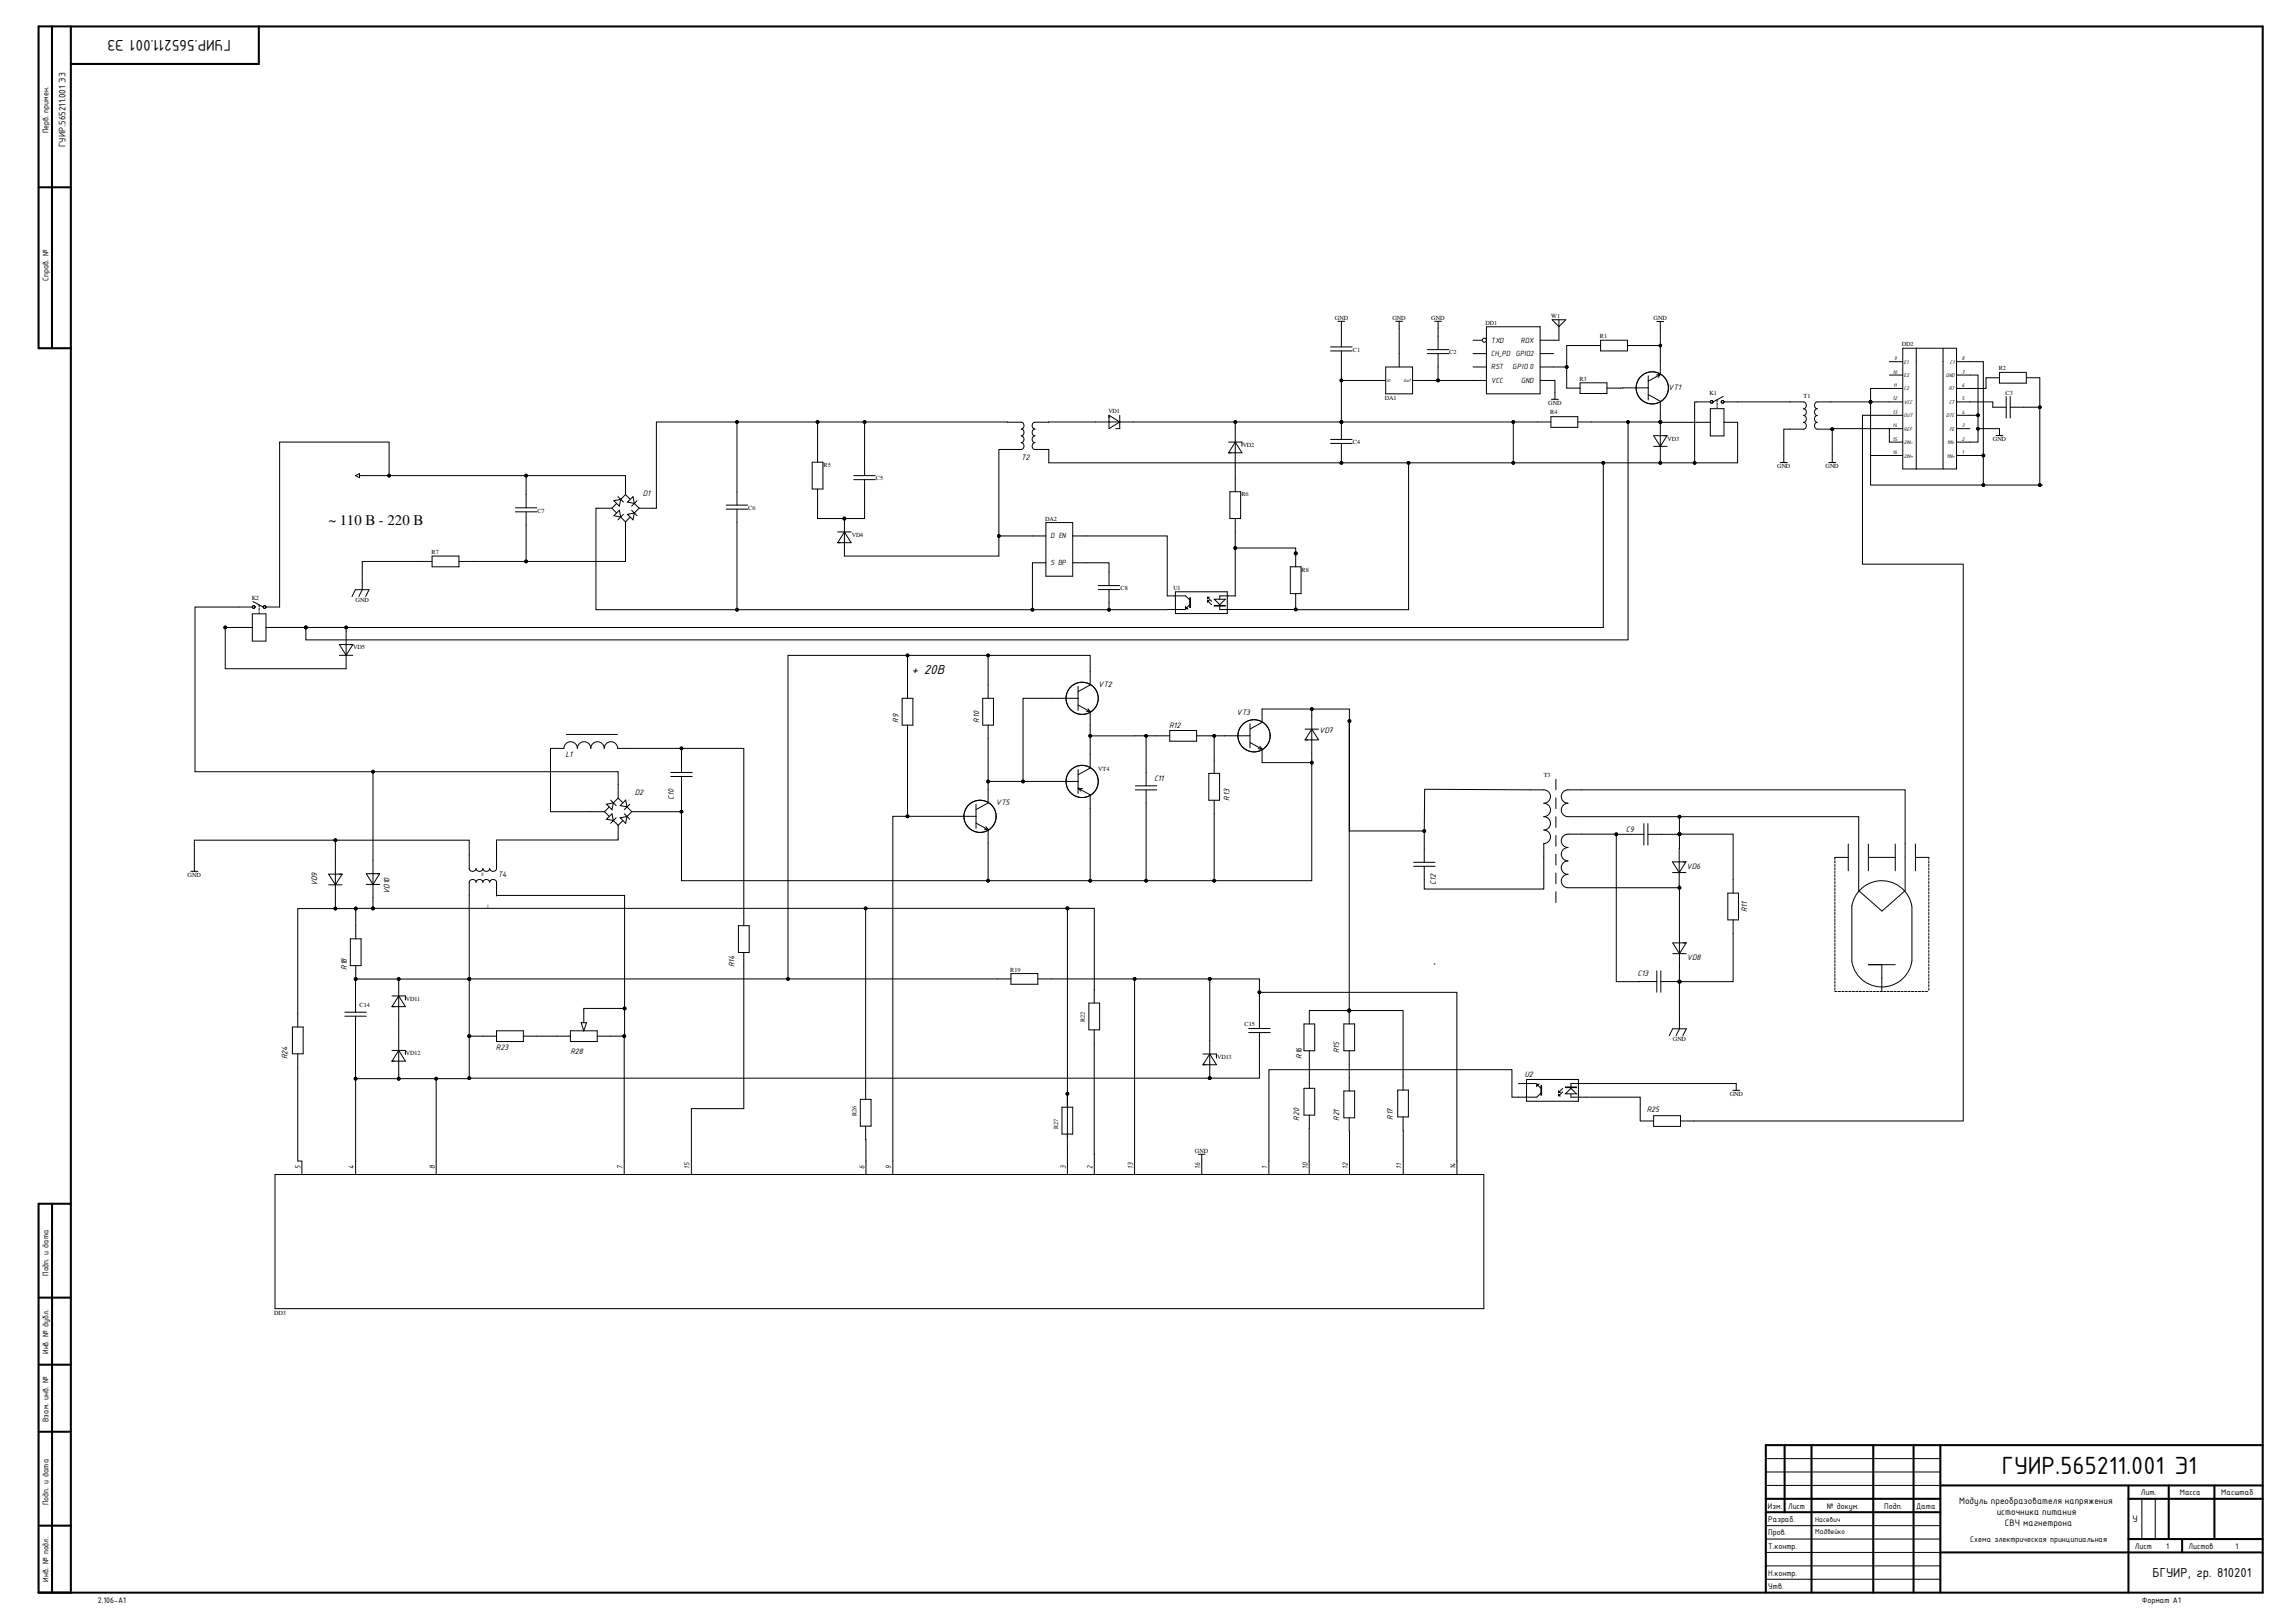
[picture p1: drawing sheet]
<svg xmlns="http://www.w3.org/2000/svg" width="297mm" height="210mm" viewBox="0 0 297 210" stroke-linecap="round" stroke-linejoin="round" font-family="sans-serif">
<defs><g id="words">
<text font-size="3.5" x="259" y="190.8">ГУИР.565211.001 Э1</text>
<text font-size="2.2" x="29.9" y="5.2" transform="rotate(-180 29.9 5.2)">ГУИР.565211.001 ЭЗ</text>
<text font-size="1.9" x="42.5" y="67.9">~ 110 В - 220 В</text>
<g font-size="1.8">
<text x="117.9" y="87.2">+ 20B</text>
<text x="278.5" y="204.1">БГУИР, гр. 810201</text>
</g>
<g font-size="1.3">
<text x="8.5" y="19" transform="rotate(-90 8.5 19)">ГУИР.565211.001 ЭЗ</text>
<text x="253.5" y="194.6">Модуль преобразователя напряжения</text>
<text x="258.3" y="196">источника питания</text>
<text x="259.4" y="197.4">СВЧ магнетрона</text>
<text x="275.9" y="196.9">У</text>
</g>
<g font-size="1.1">
<text x="6.3" y="17.3" transform="rotate(-90 6.3 17.3)">Перв. примен.</text>
<text x="6.3" y="36.4" transform="rotate(-90 6.3 36.4)">Справ. №</text>
<text x="215.8" y="50.5">VT1</text>
<text x="132.1" y="59.5">T2</text>
<text x="83.2" y="64.2">D1</text>
<text x="142.1" y="88.9">VT2</text>
<text x="116.2" y="93.5" transform="rotate(-90 116.2 93.5)">R9</text>
<text x="126.7" y="93.5" transform="rotate(-90 126.7 93.5)">R10</text>
<text x="151.3" y="94.2">R12</text>
<text x="160" y="92.5">VT3</text>
<text x="170.7" y="94.9">VD7</text>
<text x="73.2" y="97.9">L1</text>
<text x="149.3" y="101.1">C11</text>
<text x="82.1" y="102.9">D2</text>
<text x="87.2" y="103.5" transform="rotate(-90 87.2 103.5)">C10</text>
<text x="128.8" y="104.1">VT5</text>
<text x="159.1" y="103.6" transform="rotate(-90 159.1 103.6)">R13</text>
<text x="210.3" y="107.6">C9</text>
<text x="64.4" y="113.4">T4</text>
<text x="218.2" y="112.5">VD6</text>
<text x="41" y="114.7" transform="rotate(-90 41 114.7)">VD9</text>
<text x="50.4" y="115.7" transform="rotate(-90 50.4 115.7)">VD10</text>
<text x="185.8" y="114.5" transform="rotate(-90 185.8 114.5)">C12</text>
<text x="226" y="118" transform="rotate(-90 226 118)">R11</text>
<text x="44.9" y="125.5" transform="rotate(-90 44.9 125.5)">R18</text>
<text x="95" y="125.2" transform="rotate(-90 95 125.2)">R14</text>
<text x="218.2" y="124.3">VD8</text>
<text x="211.9" y="126.4">C13</text>
<text x="37.2" y="137.1" transform="rotate(-90 37.2 137.1)">R24</text>
<text x="64.1" y="135.9">R23</text>
<text x="73.8" y="136.5">R28</text>
<text x="168.4" y="137" transform="rotate(-90 168.4 137)">R16</text>
<text x="173.2" y="136.3" transform="rotate(-90 173.2 136.3)">R15</text>
<text x="197.2" y="139.3">U2</text>
<text x="213" y="143.9">R25</text>
<text x="168.1" y="145" transform="rotate(-90 168.1 145)">R20</text>
<text x="173.2" y="145" transform="rotate(-90 173.2 145)">R21</text>
<text x="180.2" y="144.9" transform="rotate(-90 180.2 144.9)">R17</text>
<text x="6.3" y="165.1" transform="rotate(-90 6.3 165.1)">Подп. и дата</text>
<text x="6.3" y="175.2" transform="rotate(-90 6.3 175.2)">Инв. № дубл.</text>
<text x="6.3" y="184" transform="rotate(-90 6.3 184)">Взам. инв. №</text>
<text x="6.3" y="194.8" transform="rotate(-90 6.3 194.8)">Подп. и дата</text>
<text x="228.7" y="195.2">Изм.</text>
<text x="228.8" y="197">Разраб.</text>
<text x="231.3" y="195.2">Лист</text>
<text x="236.3" y="195.2">№ докум.</text>
<text x="243.8" y="195.2">Подп.</text>
<text x="247.9" y="195.2">Дата</text>
<text x="277" y="193.5">Лит.</text>
<text x="282" y="193.5">Масса</text>
<text x="287.4" y="193.5">Масштаб</text>
<text x="228.8" y="198.7">Пров.</text>
<text x="228.8" y="203.9">Н.контр.</text>
<text x="228.8" y="200.4">Т.контр.</text>
<text x="254.9" y="199.6">Схема электрическая принципиальная</text>
<text x="276.2" y="200.4">Лист</text>
<text x="280.2" y="200.4">1</text>
<text x="283.1" y="200.4">Листов</text>
<text x="289.2" y="200.4">1</text>
<text x="6.3" y="204.7" transform="rotate(-90 6.3 204.7)">Инв. № подл.</text>
<text x="12.6" y="207.4">2.106-A1</text>
<text x="228.8" y="205.6">Утв.</text>
<text x="277.1" y="207.4">Формат А1</text>
</g>
<g font-size="1">
<text x="192.9" y="44.3">TXD</text>
<text x="192.9" y="47.8">RST</text>
<text x="192.9" y="46.1">CH_PD</text>
<text x="195.7" y="47.8">GPIO 0</text>
<text x="196.1" y="46.1">GPIO2</text>
<text x="196.8" y="44.3">RDX</text>
<text x="192.9" y="49.6">VCC</text>
<text x="196.8" y="49.6">GND</text>
<text x="135.9" y="69.7">D EN</text>
<text x="135.9" y="73.1">S BP</text>
<text x="38.9" y="151.3" transform="rotate(-90 38.9 151.3)">5</text>
<text x="45.8" y="151.3" transform="rotate(-90 45.8 151.3)">4</text>
<text x="56.2" y="151.3" transform="rotate(-90 56.2 151.3)">8</text>
<text x="80.6" y="151.3" transform="rotate(-90 80.6 151.3)">7</text>
<text x="89.2" y="151.3" transform="rotate(-90 89.2 151.3)">15</text>
<text x="111.8" y="151.3" transform="rotate(-90 111.8 151.3)">6</text>
<text x="115.3" y="151.3" transform="rotate(-90 115.3 151.3)">9</text>
<text x="137.9" y="151.3" transform="rotate(-90 137.9 151.3)">3</text>
<text x="141.4" y="151.3" transform="rotate(-90 141.4 151.3)">2</text>
<text x="146.6" y="151.3" transform="rotate(-90 146.6 151.3)">13</text>
<text x="155.3" y="151.3" transform="rotate(-90 155.3 151.3)">16</text>
<text x="163.9" y="151.3" transform="rotate(-90 163.9 151.3)">1</text>
<text x="169.2" y="151.3" transform="rotate(-90 169.2 151.3)">10</text>
<text x="174.4" y="151.3" transform="rotate(-90 174.4 151.3)">12</text>
<text x="181.3" y="151.3" transform="rotate(-90 181.3 151.3)">11</text>
<text x="188.3" y="151.3" transform="rotate(-90 188.3 151.3)">14</text>
<text x="234.9" y="197">Насевич</text>
<text x="234.9" y="198.6">Мадвейко</text>
</g>
<g font-size=".8">
<text x="172.7" y="41.4">GND</text>
<text x="180.1" y="41.4">GND</text>
<text x="185.2" y="41.4">GND</text>
<text x="200.7" y="41.1">W1</text>
<text x="213.9" y="41.4">GND</text>
<text x="175" y="45.5">C1</text>
<text x="187.5" y="45.9">C2</text>
<text x="192.2" y="42">DD1</text>
<text x="207" y="43.8">R1</text>
<text x="246.1" y="44.8">DD2</text>
<text x="258.6" y="47.9">R2</text>
<text x="143.4" y="53.5">VD1</text>
<text x="179.2" y="51.8">DA1</text>
<text x="200.3" y="52.4">GND</text>
<text x="200.6" y="53.6">R4</text>
<text x="204.3" y="49.3">R3</text>
<text x="221.2" y="51.1">K1</text>
<text x="233.3" y="51.6">T1</text>
<text x="259.5" y="51.1">C3</text>
<text x="160.8" y="57.8">VD2</text>
<text x="175" y="57.5">C4</text>
<text x="215.7" y="57">VD3</text>
<text x="257.8" y="57.1">GND</text>
<text x="106.6" y="60.4">R5</text>
<text x="113.3" y="62.2">C5</text>
<text x="160.6" y="64.2">R6</text>
<text x="229.9" y="60.6">GND</text>
<text x="236.2" y="60.6">GND</text>
<text x="55.8" y="71.7">R7</text>
<text x="69.5" y="66.3">C7</text>
<text x="96.8" y="66">C6</text>
<text x="110.2" y="69.5">VD4</text>
<text x="135.2" y="67.4">DA2</text>
<text x="32.6" y="77.6">K2</text>
<text x="46" y="77.9">GND</text>
<text x="145" y="76.4">C8</text>
<text x="151.8" y="76.3">U1</text>
<text x="168.4" y="74">R8</text>
<text x="45.7" y="84">VD5</text>
<text x="142.1" y="99.8">VT4</text>
<text x="199.7" y="100.6">T3</text>
<text x="24.3" y="113.5">GND</text>
<text x="130.7" y="125.7">R19</text>
<text x="46.5" y="130.3">C14</text>
<text x="52.5" y="129.5">VD11</text>
<text x="52.5" y="136.6">VD12</text>
<text x="140.3" y="132.2" transform="rotate(-90 140.3 132.2)">R22</text>
<text x="157.5" y="137">VD13</text>
<text x="161" y="132.8">C15</text>
<text x="216.4" y="134.7">GND</text>
<text x="223.8" y="141.8">GND</text>
<text x="110.8" y="144.4" transform="rotate(-90 110.8 144.4)">R26</text>
<text x="136.9" y="146" transform="rotate(-90 136.9 146)">R27</text>
<text x="154.6" y="149.2">GND</text>
<text x="35.5" y="170.2">DD3</text>
</g>
<g font-size=".7">
<text x="245" y="46.6">9</text>
<text x="246.3" y="47">E1</text>
<text x="252.3" y="47">C1</text>
<text x="253.8" y="46.6">8</text>
<text x="179.4" y="49.5">in</text>
<text x="181.6" y="49.5">out</text>
<text x="244.8" y="53.6">13</text>
<text x="244.8" y="51.8">12</text>
<text x="244.8" y="48.4">10</text>
<text x="244.9" y="50.1">11</text>
<text x="246.3" y="52.2">VCC</text>
<text x="246.3" y="50.5">C2</text>
<text x="246.3" y="48.8">E2</text>
<text x="251.7" y="48.8">GND</text>
<text x="252.1" y="50.5">RT</text>
<text x="252.1" y="52.2">CT</text>
<text x="253.8" y="50.1">6</text>
<text x="253.8" y="51.8">5</text>
<text x="253.8" y="53.6">4</text>
<text x="253.8" y="48.4">7</text>
<text x="244.8" y="58.7">16</text>
<text x="244.8" y="57">15</text>
<text x="244.8" y="55.3">14</text>
<text x="246.3" y="59.2">2IN+</text>
<text x="246.3" y="57.5">2IN-</text>
<text x="246.3" y="55.7">REF</text>
<text x="246.3" y="54">OUT</text>
<text x="251.8" y="54">DTC</text>
<text x="251.8" y="59.2">1IN+</text>
<text x="251.9" y="57.5">1IN-</text>
<text x="252.2" y="55.7">FE</text>
<text x="253.8" y="58.7">1</text>
<text x="253.8" y="57">2</text>
<text x="253.8" y="55.3">3</text>
<text x="62.3" y="113.4">II</text>
<text x="63.1" y="117.5">I</text>
</g>
</g></defs>
<g fill="none" stroke="#000" stroke-width=".26">
<path d="M6.7 3.4v41.7M9.2 3.4v202.7M33.5 3.4v4.9h-24.3M5 24.2h4.2M9.2 45.1h-4.2v-41.7h287.7v202.7h-287.7v-50.3M5 155.8h4.2M6.7 155.8v50.3M5 176.6h4.2M5 167.9h4.2M5 185.3h4.2M5 197.4h4.2M228.4 194h22.6"/>
<path d="M228.4 195.7h22.6M230.9 187v8.7M234.4 187v19.1M242.3 187v19.1M247.6 187v19.1M251 192.2h41.7M251 187v19.1M275.4 194h17.3M275.4 192.2v13.9M275.4 199.2h17.3M280.6 192.2v7M282.3 199.2v1.7"/>
<path d="M286.5 192.2v7M292.7 187h-64.3v19.1M251 200.9h41.7"/>
</g>
<g fill="none" stroke="#000" stroke-width=".13">
<path d="M42.5 113.1h1.8l-.9 1.4zM42.5 114.5h1.8M43.4 111.4v4.8M46 119.8v1.7M47.4 113.1h1.7l-.8 1.4zM47.4 114.5h1.7M48.3 111.3v4.9M60.7 115.9v-1.7a.45 .45 0 0 1 .4-.4 .45 .45 0 0 1 .5 .4 .45 .45 0 0 1 .4-.4 .45 .45 0 0 1 .5 .4 .45 .45 0 0 1 .4-.4 .45 .45 0 0 1 .5 .4 .45 .45 0 0 1 .4-.4 .45 .45 0 0 1 .4 .4v1.7M60.7 110.6v1.8a.45 .45 0 0 0 .4 .4 .45 .45 0 0 0 .5-.4 .45 .45 0 0 0 .4 .4 .45 .45 0 0 0 .5-.4 .45 .45 0 0 0 .4 .4 .45 .45 0 0 0 .5-.4 .45 .45 0 0 0 .4 .4 .45 .45 0 0 0 .4-.4v-1.8M37.8 132.9h1.4v3.5h-1.4zM38.5 131.2v1.7M38.5 136.4v1.7"/>
<path d="M45.3 121.5h1.4v3.5h-1.4zM46 125v1.7M62.5 134.1h1.7M64.2 133.4h3.5v1.4h-3.5zM67.7 134.1h1.7M72.1 134.1h1.7M73.8 133.4h3.5v1.4h-3.5zM75.5 130.6v1.8M77.3 134.1h1.7M228.4 199.2h22.6M228.4 197.4h22.6M228.4 192.2h22.6"/>
<path d="M228.4 190.5h22.6M228.4 188.8h22.6M277.1 194v5.2M278.8 194v5.2M228.4 204.4h22.6M228.4 202.6h22.6M228.4 200.9h22.6"/>
<circle cx="46" cy="126.7" r=".18"/>
</g>
<circle cx="46" cy="126.7" r=".18" fill="#000"/>
<path d="M75.2 132.4h.7l-.4 1z" fill="#fff"/>
<path d="M76.4 105h1.8M78.2 105l1.8 1.8M79 103.5l.7 .8M80 101.5v1.8M80 106.8v1.8M80 103.3l-1.8 1.7M80 103.3l1.7 1.7M81.7 105h1.8M81.7 105l-1.7 1.8M75.2 132.4h.7l-.4 1z" fill="none" stroke="#000" stroke-width=".13"/>
<path d="M78.5 104.1l.9-.2-.2 .9z" fill="#fff"/>
<path d="M78.5 104.1l.9-.2-.2 .9zM81.5 104.1l-.7 .7" fill="none" stroke="#000" stroke-width=".13"/>
<path d="M80.9 103.5l.2 .9-.9-.1z" fill="#fff"/>
<path d="M79.7 105.8l-.7 .7M80.9 103.5l.2 .9-.9-.1z" fill="none" stroke="#000" stroke-width=".13"/>
<path d="M79.2 105.3l.2 .9-.9-.2z" fill="#fff"/>
<path d="M79.2 105.3l.2 .9-.9-.2zM80.8 105.3l.7 .7" fill="none" stroke="#000" stroke-width=".13"/>
<path d="M80.2 105.8l.9-.1-.2 .8z" fill="#fff"/>
<g fill="none" stroke="#000" stroke-width=".13">
<path d="M71.2 96.9h1.8a.87 .87 0 0 1 .8-.9 .87 .87 0 0 1 .9 .9 .87 .87 0 0 1 .9-.9 .87 .87 0 0 1 .8 .9 .87 .87 0 0 1 .9-.9 .87 .87 0 0 1 .9 .9 .87 .87 0 0 1 .8-.9 .87 .87 0 0 1 .9 .9h1.7M86.8 100h2.8M88.2 98.2v1.8M116.7 90.4h1.4v3.4h-1.4zM117.4 88.6v1.8M117.4 93.8v1.8M127.1 90.4h1.4v3.4h-1.4zM127.8 88.6v1.8M127.8 93.8v1.8M136.2 90.4h3.3M139.5 91.2l1.5 .9v1.7M139.5 88.8v3.1"/>
<path d="M139.5 99.6v3.1M140.8 91.7l.3 .4-.5-.1M141 86.9v1.7l-1.5 .9M141 97.7v1.7l-1.5 .9M148.3 100v1.7M149.6 95.2h1.7M151.3 94.5h3.5v1.4h-3.5zM154.8 95.2h1.7M157.1 98.4v1.7M158.4 95.2h3.3M161.7 96.1l1.6 .9v1.7M161.7 93.7v3.1"/>
<path d="M163 96.6l.3 .4-.5-.1M163.3 91.8v1.7l-1.6 .9M168.8 94.4h1.8M169.7 92.6v4.9M169.7 94.4l.9 1.3h-1.8zM80.2 105.8l.9-.1-.2 .8zM86.8 100.5h2.8M88.2 100.5v1.7M95.5 119.8h1.4v3.5h-1.4zM96.2 118.1v1.7M123 105.6h3.3M126.3 106.5l1.5 .9v1.7"/>
<path d="M126.3 104.1v3.1M127.6 107l.3 .4-.6-.1M127.8 102.2v1.7l-1.5 .9M136.2 101.1h3.3M139.5 102l1.5 .9v1.7M139.5 102l.3 .4M139.5 102l.5 .1M146.9 102.2h2.8M146.9 101.7h2.8M148.3 102.2v1.8M156.4 100.1h1.4v3.5h-1.4zM157.1 103.6v1.7"/>
<path d="M182.9 112.1h2.8M182.9 111.6h2.8M184.3 109.8v1.8M184.3 112.1v1.7M198 102.2h1.7a.87 .87 0 0 1 .9 .9 .87 .87 0 0 1-.9 .8 .87 .87 0 0 1 .9 .9 .87 .87 0 0 1-.9 .9 .87 .87 0 0 1 .9 .9 .87 .87 0 0 1-.9 .8 .87 .87 0 0 1 .9 .9 .87 .87 0 0 1-.9 .9v1.7M201.3 100.8v1.4M201.3 103.3v1.3M201.3 105.7v1.4M201.3 108.1v1.4M201.3 110.5v1.4M201.3 113v1.4M201.3 115.4v1.4"/>
<path d="M204.6 102.2h-1.7a.87 .87 0 0 0-.9 .9 .87 .87 0 0 0 .9 .8 .87 .87 0 0 0-.9 .9 .87 .87 0 0 0 .9 .9h1.7M204.6 107.9h-1.7a.87 .87 0 0 0-.9 .9 .87 .87 0 0 0 .9 .9 .87 .87 0 0 0-.9 .8 .87 .87 0 0 0 .9 .9 .87 .87 0 0 0-.9 .9 .87 .87 0 0 0 .9 .9 .87 .87 0 0 0-.9 .8 .87 .87 0 0 0 .9 .9h1.7M210.9 108h1.8M212.7 106.6v2.8M213.2 108h1.7M213.2 106.6v2.8M216.4 111.5h1.7l-.9 1.4zM216.4 112.9h1.7M217.2 109.8v4.9M223.5 115.6h1.4v3.4h-1.4zM224.2 113.8v1.8M224.2 119v1.8"/>
<path d="M237.4 111.4v.3M237.4 111.8v.3M237.4 112.3v.3M237.4 112.7v.3M237.4 113.2v.3M237.4 113.6v.3M237.4 114.1v.2M237.4 114.5v.3M237.4 115v.2M237.4 115.4v.3M237.4 115.9v.2M237.4 116.3v.3"/>
<path d="M237.4 116.7v.3M237.4 117.2v.3M237.4 117.6v.3M237.4 118.1v.3M237.4 118.5v.3M237.4 119v.2M237.4 119.4v.3M237.4 119.9v.2M239.1 109.2v3.5M239.1 111h-1.7v.2M240.5 109.2v6.1l3 2.6 3-2.6v-6.1M241.7 109.2v3.5"/>
<path d="M241.7 111h3.5M245.2 109.2v3.5M247.3 117.4a3.9 3.9 0 0 0-3.8-3.4 3.9 3.9 0 0 0-3.9 3.2v7.2a3.9 3.9 0 0 0 3.9 3.3 3.9 3.9 0 0 0 3.8-3.3v-7M247.8 109.2v3.5M247.8 111h1.7v.2M249.5 111.4v.3M249.5 111.8v.3M249.5 112.3v.3M249.5 112.7v.3M249.5 113.2v.3M249.5 113.6v.3M249.5 114.1v.2"/>
<path d="M249.5 114.5v.3M249.5 115v.2M249.5 115.4v.3M249.5 115.9v.2M249.5 116.3v.3M249.5 116.7v.3M249.5 117.2v.3M249.5 117.6v.3M249.5 118.1v.3M249.5 118.5v.3M249.5 119v.2M249.5 119.4v.3"/>
<path d="M249.5 119.9v.2M96.2 123.3v1.7M197.5 139.7h6.7v2.8h-6.7zM212.6 127h1.7M214.3 125.6v2.8M214.9 127h1.7M214.9 125.6v2.8M216 134l.4-.9h1.8l-.5 .9M216.4 122h1.7l-.8 1.4zM216.4 123.4h1.7M217.3 132.3v.8l-.5 .9M217.3 120.3v4.8"/>
<path d="M237.4 120.3v.3M237.4 120.7v.3M237.4 121.2v.3M237.4 121.6v.3M237.4 122.1v.3M237.4 122.5v.3M237.4 123v.2M237.4 123.4v.3M237.4 123.9v.2M237.4 124.3v.3M237.4 124.8v.2M237.4 125.2v.3"/>
<path d="M237.4 125.6v.3M237.4 126.1v.3M237.4 126.5v.3M237.4 127v.3M237.4 127.4v.3M237.4 127.9v.2M237.4 128.3h.3M237.8 128.3h.3M238.3 128.3h.3M238.7 128.3h.3M239.2 128.3h.3M239.6 128.3h.3"/>
<path d="M240.1 128.3h.3M240.5 128.3h.3M241 128.3h.3M241.4 128.3h.3M241.7 124.8h3.5M241.9 128.3h.3M242.3 128.3h.3M242.8 128.3h.3M243.2 128.3h.3M243.5 124.8v3.5M243.7 128.3h.3M244.1 128.3h.3"/>
<path d="M244.6 128.3h.3M245 128.3h.3M245.5 128.3h.3M245.9 128.3h.3M246.4 128.3h.3M246.8 128.3h.3M247.3 128.3h.3M247.7 128.3h.3M248.2 128.3h.3M248.6 128.3h.3M249.1 128.3h.3M249.5 120.3v.3"/>
<path d="M249.5 120.7v.3M249.5 121.2v.3M249.5 121.6v.3M249.5 122.1v.3M249.5 122.5v.3M249.5 123v.2M249.5 123.4v.3M249.5 123.9v.2M249.5 124.3v.3M249.5 124.8v.2M249.5 125.2v.3M249.5 125.6v.3"/>
<path d="M249.5 126.1v.3M249.5 126.5v.3M249.5 127v.3M249.5 127.4v.3M249.5 127.9v.2M196.4 140.2h2.3l.7 .6M199.4 141.5l-.6 .5h-2.4M202.2 140.8l-.6 .6M202.2 141.3l-.6 .5M205.3 140.2h-2.1v1.8h2.1"/>
<circle cx="140" cy="90.4" r="2.08"/>
<circle cx="162.2" cy="95.2" r="2.08"/>
<circle cx="126.8" cy="105.6" r="2.08"/>
<circle cx="140" cy="101.1" r="2.08"/>
</g>
<path d="M202.5 141.6l.7-.8 .7 .8z" fill="#fff"/>
<path d="M202.5 141.6l.7-.8 .7 .8z" fill="none" stroke="#000" stroke-width=".13"/>
<path d="M202.5 140.7h1.4v.1h-1.4z" fill-rule="evenodd" fill="#fff"/>
<path d="M202.5 140.7h1.4v.1h-1.4z" fill="none" stroke="#000" stroke-width=".13"/>
<path d="M201.6 141.6l.2 .2h-.2z" fill="#fff"/>
<path d="M201.6 141.6l.2 .2h-.2z" fill="none" stroke="#000" stroke-width=".13"/>
<path d="M201.6 141.2l.2 .2h-.2z" fill="#fff"/>
<path d="M201.6 141.2l.2 .2h-.2z" fill="none" stroke="#000" stroke-width=".13"/>
<path d="M199.4 140.5v1.2z" fill-rule="evenodd" fill="#fff"/>
<path d="M199.4 140.5v1.2z" fill="none" stroke="#000" stroke-width=".13"/>
<path d="M198.8 140.3h.3l-.3 .3z" fill="#fff"/>
<g fill="none" stroke="#000" stroke-width=".13">
<path d="M77.4 65.8h1.8M79.2 65.8l1.7 1.7M79.9 64.3l.8 .7M80.9 62.2v1.8M80.9 67.5v1.8M80.9 64l-1.7 1.8M80.9 64l1.8 1.8M82.7 65.8h1.8M82.7 65.8l-1.8 1.7M44.6 131.5h2.8M44.6 131h2.8M46 129.3v1.7"/>
<path d="M46 131.5v1.7M50.7 128.9h1.7v.5M50.7 135.9h1.7v.6M51.6 127.2v4.8M51.6 134.2v4.9M51.6 128.9l.8 1.4h-1.7zM51.6 135.9l.8 1.4h-1.7zM129.1 126.7h1.7M130.8 126h3.5v1.4h-3.5zM134.3 126.7h1.7M140.9 129.8h1.4v3.5h-1.4zM141.6 128.1v1.7"/>
<path d="M141.6 133.3v1.7M155.6 136.4h1.8v.5M156.5 134.7v4.8M156.5 136.4l.9 1.4h-1.8zM161.5 133.6h2.8M161.5 133.1h2.8M162.9 131.4v1.7M162.9 133.6v1.8M173.9 132.5h1.4v3.5h-1.4zM174.6 130.8v1.7M174.6 136v1.7M174.6 139.5v1.7"/>
<path d="M181.5 139.3v1.8M35.6 152h156.4v17.4h-156.4zM39.1 150.3v1.7M46 150.3v1.7M56.4 150.3v1.7M80.8 150.3v1.7M89.4 150.3v1.7M111.3 142.3h1.4v3.4h-1.4zM112 140.5v1.8M112 145.7v1.8M112 150.3v1.7M115.5 150.3v1.7"/>
<path d="M137.4 143.3h1.4v3.5h-1.4zM138.1 141.6v1.7M138.1 146.8v1.7M138.1 150.3v1.7M141.6 150.3v1.7M146.8 150.3v1.7M155.5 150.3v1.7M164.2 150.3v1.7M169.4 150.3v1.7M173.9 141.2h1.4v3.5h-1.4zM174.6 144.7v1.7M174.6 150.3v1.7"/>
<path d="M180.8 141.1h1.4v3.4h-1.4zM181.5 144.5v1.8M181.5 150.3v1.7M188.5 150.3v1.7M198.8 140.3h.3l-.3 .3zM212.2 145.1h1.7M213.9 144.4h3.5v1.4h-3.5zM217.4 145.1h1.7"/>
<circle cx="156.5" cy="139.5" r=".18"/>
<circle cx="174.6" cy="130.8" r=".18"/>
<circle cx="138.1" cy="141.5" r=".18"/>
</g>
<g fill="#000">
<circle cx="156.5" cy="139.5" r=".18"/>
<circle cx="174.6" cy="130.8" r=".18"/>
<circle cx="138.1" cy="141.5" r=".18"/>
</g>
<path d="M79.4 64.8l.9-.2-.2 .9z" fill="#fff"/>
<path d="M79.4 64.8l.9-.2-.2 .9zM82.4 64.8l-.7 .7" fill="none" stroke="#000" stroke-width=".13"/>
<path d="M81.2 65l.7-.7 .2 .9z" fill="#fff"/>
<path d="M80.7 66.6l-.8 .7M81.2 65l.7-.7 .2 .9z" fill="none" stroke="#000" stroke-width=".13"/>
<path d="M79.4 66.7l.7-.7 .2 .9z" fill="#fff"/>
<path d="M79.4 66.7l.7-.7 .2 .9zM81.7 66l.7 .7" fill="none" stroke="#000" stroke-width=".13"/>
<path d="M81.2 66.6l.9-.2-.2 .9z" fill="#fff"/>
<g fill="none" stroke="#000" stroke-width=".13">
<path d="M105.1 59.8h1.4v3.5h-1.4zM105.8 58.1v1.7M111.9 59.8v1.7M141.7 54.6h4.9M143.5 53.7l1.4 .9-1.4 .9zM144.9 53.7v1.8h-.6M172.1 57.4h2.8M172.1 56.9h2.8M173.5 55.1v1.8M173.5 57.4v1.7M54.2 72.7h1.7M55.9 72h3.5v1.4h-3.5z"/>
<path d="M59.4 72.7h1.7M66.7 66.2h2.8M66.7 65.7h2.8M68.1 64v1.7M68.1 66.2v1.8M81.2 66.6l.9-.2-.2 .9zM94 65.9h2.7M94 65.4h2.7M95.3 63.6v1.8M95.3 65.9v1.7M105.8 63.3v1.7M108.4 68.8h1.7"/>
<path d="M109.2 67.1v4.9M109.2 68.8l.9 1.4h-1.7zM110.5 62.1h2.7M110.5 61.5h2.7M111.9 62.1v1.7M133.6 69.4h1.7M133.6 72.8h1.7M135.3 67.6h3.5v7h-3.5zM138.8 69.4h1.7M138.8 72.8h1.7M142.1 76.3h2.8M142.1 75.8h2.8"/>
<path d="M143.5 74v1.8M143.5 76.3v1.7M151 77.1h2.4l.5 .5M152.1 76.6h6.7v2.8h-6.7zM153.9 78.3l-.6 .6h-2.3M156.2 77.7l.5 .6M156.2 77.3l.5 .5M159.8 77.1h-2v1.8h2"/>
<circle cx="109.2" cy="67.1" r=".17"/>
</g>
<circle cx="109.2" cy="67.1" r=".17" fill="#000"/>
<path d="M157.1 77.6h1.4l-.7 .7z" fill="#fff"/>
<path d="M157.1 77.6h1.4l-.7 .7z" fill="none" stroke="#000" stroke-width=".13"/>
<path d="M157.1 78.3h1.4v.1h-1.4z" fill-rule="evenodd" fill="#fff"/>
<path d="M157.1 78.3h1.4v.1h-1.4z" fill="none" stroke="#000" stroke-width=".13"/>
<path d="M156.2 77.3h.2l-.2 .2z" fill="#fff"/>
<path d="M156.2 77.3h.2l-.2 .2z" fill="none" stroke="#000" stroke-width=".13"/>
<path d="M156.2 77.7h.2l-.2 .2z" fill="#fff"/>
<path d="M156.2 77.7h.2l-.2 .2z" fill="none" stroke="#000" stroke-width=".13"/>
<path d="M153.9 77.4h.1v1.2h-.1z" fill-rule="evenodd" fill="#fff"/>
<path d="M153.9 77.4h.1v1.2h-.1z" fill="none" stroke="#000" stroke-width=".13"/>
<path d="M153.4 78.5l.3 .3h-.3z" fill="#fff"/>
<g fill="none" stroke="#000" stroke-width=".13">
<path d="M158.9 57.2h1.8v.5M159.8 55.5v4.8M159.8 57.2l.9 1.4h-1.8zM190.6 44h1.7M202.7 50.2h1.7M204.4 49.5h3.5v1.4h-3.5zM205.3 44.7h1.8M207.1 44h3.4v1.4h-3.4zM207.9 50.2h1.7M210.5 44.7h1.8M153.4 78.5l.3 .3h-.3zM159.1 63.6h1.4v3.5h-1.4z"/>
<path d="M159.8 61.9v1.7M159.8 67.1v1.7M166.9 73.3h1.4v3.5h-1.4zM167.6 71.6v1.7M167.6 76.8v1.8"/>
<circle cx="167.6" cy="71.6" r=".18"/>
</g>
<circle cx="167.6" cy="71.6" r=".18" fill="#000"/>
<circle cx="192" cy="44" r=".26" fill="#fff"/>
<g fill="none" stroke="#000" stroke-width=".13">
<path d="M95.3 54.6v9M105.8 54.6v3.5M111.9 54.6v5.2M141.7 54.6h-7.8a.45 .45 0 0 0-.4 .5 .45 .45 0 0 0 .4 .4 .45 .45 0 0 0-.4 .5 .45 .45 0 0 0 .4 .4 .45 .45 0 0 0-.4 .4 .45 .45 0 0 0 .4 .5 .45 .45 0 0 0-.4 .4 .45 .45 0 0 0 .4 .5h1.8v1.7h79.1M146.6 54.6h13.2v.9M159.8 54.6h40.8M172.1 45.4h2.8M172.1 44.9h2.8M173.1 41.6h.9M173.4 59.8h.3v.2h-.3zM173.4 54.5h.3v.2h-.3zM173.5 41.6v3.3"/>
<path d="M173.5 45.4v3.8M173.5 59.1v.8M179.3 49.2h-5.8v5.9M179.3 47.5h3.4v3.5h-3.4zM180.6 41.6h.8M181 41.6v5.9M182.2 59.9v19h-14.6M182.7 49.2h9.6M184.7 45.8h2.7M184.7 45.2h2.7M185.6 41.6h.9M186 41.6v3.6"/>
<path d="M186 45.8v3.4M190.6 47.5h1.7M190.6 45.8h1.7M192.3 42.3h6.9v8.7h-6.9zM195.8 54.6v5.3M199.2 49.2h2v2.5M199.2 47.5h3.5M199.2 45.8h1.8M200.6 53.9h3.5v1.4h-3.5zM200.7 51.7h.9M200.8 41.4h1.8l-.9 .9zM201.7 41.4v2.6h-2.5"/>
<path d="M204.1 54.6h10.7v5.3h10v-5.2h-1.8M205.3 44.7h-2.6v5.5M207.4 59.9v21.3h-162.6M210.6 54.6v28.2h-171v-1.6M212.3 44.7h2.5M213.2 50.2h-3.6M213.2 51.1l1.6 .8v2.8h6.5M213.2 48.6v3.2M213.9 56.4h1.8l-.9 1.4zM213.9 57.8h1.8M214.3 48.5l.5-.1-.3 .4M214.4 41.6h.8"/>
<path d="M214.7 59.8h.2v.2h-.2zM214.7 54.5h.2v.2h-.2zM214.8 41.6v6.9l-1.6 .8M221.3 52h-2.1v7.9M221.3 52.9h1.7v3.5h-1.7zM222.1 51.7v.3M222.1 52.2v.3M222.1 52.6v.2M222.9 51.3l-1.3 .7M223 52h10.3a.45 .45 0 0 1 .4 .5 .45 .45 0 0 1-.4 .4 .45 .45 0 0 1 .4 .4 .45 .45 0 0 1-.4 .5 .45 .45 0 0 1 .4 .4 .45 .45 0 0 1-.4 .5 .45 .45 0 0 1 .4 .4 .45 .45 0 0 1-.4 .4h-2.5v4.4M230.3 59.9h.9M236.6 59.9h.9"/>
<path d="M237 55.5h7.4v1.7h1.8M242 58.9v3.9h14.6v-3.9h-3.5M244.4 55.5h1.8M244.4 48.5h1.8M244.4 46.8h1.8M246.2 52h-11.1a.46 .46 0 0 0-.4 .5 .46 .46 0 0 0 .4 .4 .45 .45 0 0 0-.4 .4 .45 .45 0 0 0 .4 .5 .46 .46 0 0 0-.4 .4 .46 .46 0 0 0 .4 .5 .45 .45 0 0 0-.4 .4 .45 .45 0 0 0 .4 .4h1.9v4.4M246.2 53.7h-5.2v19.3h13v72.1h-34.9M246.2 50.3h-4.2v8.6h4.2M246.2 45.1h6.9v15.6h-6.9zM247.9 45.1v15.6M251.4 45.1v15.6M253.1 53.7h2.8v3.5h-2.8"/>
<path d="M253.1 52h4.7v.7h1.7M253.1 48.5h2.8v5.2M253.1 46.8h3.5v12.1M253.1 55.5h1.8M255.9 55.5h2.8v.9M256.5 58.8h.2v.3h-.2zM258.2 56.4h.9M258.7 48.9h-1.8v1.4h-3.8M258.7 48.2h3.4v1.4h-3.4zM259.5 51.3v2.8M260.1 52.7h3.8M260.1 51.3v2.8"/>
<path d="M262.1 48.9h1.8v13.9M263.8 52.6h.2v.2h-.2zM32.6 78.6h-7.4v21.3h54.8v1.6M32.6 79.4h1.8v3.6h-1.8zM32.7 77.9l1.4 .7M33.5 78.3v.3M33.5 78.7v.3M33.5 79.2v.1M45.5 77.2l.5-.9h1.7l-.4 .9M46 61.5l.5-.2v.5zM46.5 61.5h34.4v.7M50.3 61.5v-4.3h-14.1v21.4h-1.8"/>
<path d="M54.2 72.7h-7.3v3.6l-.5 .9M68.1 61.5v2.5M68.1 68v4.7M77.4 65.8h-.3v13.1h56.5v-6.1M80.9 69.3v3.4h-19.8M84.5 65.8h.4v-11.2h47.2a.45 .45 0 0 1 .4 .5 .45 .45 0 0 1-.4 .4 .45 .45 0 0 1 .4 .5 .45 .45 0 0 1-.4 .4 .45 .45 0 0 1 .4 .4 .45 .45 0 0 1-.4 .5 .45 .45 0 0 1 .4 .4 .45 .45 0 0 1-.4 .5h-2.9v11.2M95.3 67.6v11.3M111.9 63.8v3.3h-6.1v-2.1M133.6 69.4h-4.4v2.6h-20M140.5 72.8h3v1.2M140.5 69.4h10.5v7.7M143.5 78v.9h-9.9"/>
<path d="M143.5 78.9h7.5M159.8 68.8v8.3M159.8 70.9h7.8v.7M159.8 60.3v1.6M167.6 78.6v.3h-7.8M256.6 62.8h7.6M29.1 81.2v5.3h15.7v-5.3h-5.2M29.1 81.2h3.5M34.4 81.2h5.2M43.9 83.4h1.7l-.8 1.4zM43.9 84.8h1.7M48.3 99.9v11.4"/>
<path d="M71.2 96.9v8.1h5.2M73.3 95h6.6M81.6 96.9h14.6v21.2M88.2 96.9v1.3M117.4 88.6v-3.8h-15.5v41.9M117.4 95.6v10h5.6M117.4 84.8h10.4M127.8 95.6v6.6M136.2 90.4h-3.8v10.7M141 86.9v-2.1h-13.2v3.8M141 93.8v3.9M148.3 95.2v4.8"/>
<path d="M149.6 95.2h-8.6M156.5 95.2h.6v3.2M158.4 95.2h-1.3M163.3 91.8h6.4v.8M169.7 98.7v15.3h-28.7M169.7 97.5v1.2h-6.4M169.7 91.8h4.9v1.5M24.7 112.8h.9M43.4 108.7h-18.3v4.1M43.4 117.6h-4.9v13.6M43.4 116.2v1.4h2.6M46 117.6l66-.1v23"/>
<path d="M46 117.6v2.2M48.3 116.2v1.4M60.7 110.6v-1.9h-17.3v2.7M60.7 115.9v10.8M64.2 115.9h16.6v34.4M80 108.6v.1h-15.8v1.9M88.2 102.2v2.8h-4.7M88.2 105v9h39.6M112 117.5h26.1M117.4 105.6h-1.9v44.7M127.8 101.1h8.4M138.1 117.5h3.5v10.6"/>
<path d="M138.1 117.5v29.6M141 104.6v9.4h-13.2v-4.9M148.3 104v10M157.1 105.3v8.7M184.3 107.5v2.3M198 102.2l-13.7-.1v5.4h-9.7v-14.2v37.5h-5.2v1.7M199.7 110.9v4.2h-15.4v-1.3M204.6 114.9h12.7v5.4M204.6 107.9l6.3 .1M204.6 105.7h35.9v3.5M204.6 102.2h41.9v7M209.1 108v19h3.5"/>
<path d="M217.2 114.7l.1 .2M217.3 107.9l-2.4 .1M217.3 108l-.1 1.8M217.3 107.9h6.9v5.9M217.3 105.7v2.2M38.5 138.1v12.2h.6M46 133.2v6.4M51.6 127.2v-.5h-5.6v2.6M51.6 139.6h-5.6v10.7M51.6 139.6h4.8M51.6 126.7h9.1M51.6 132v2.2"/>
<path d="M51.6 139.1v.5M60.7 139.6h-4.3v10.7M60.7 126.7h68.4M60.7 126.7v7.4M60.7 134.1h1.8M60.7 134.1v5.4M69.4 134.1h2.7M79 134.1h1.8M80.8 130.5h-5.3v.1M96.2 125v18.5h-6.8v6.8M136 126.7h20.5M141.6 135v15.3"/>
<path d="M146.8 126.7v23.6M156.5 126.7h6.4v4.7M156.5 126.7v8M162.9 135.4v4.1l-102.2 .1M162.9 128.4h25.6v21.9M168.7 132.5h1.4v3.5h-1.4zM169.4 136v4.8M174.6 130.8h6.9v8.5M174.6 137.7v1.8M185.5 124.8h.1M216.6 127h.7M217.2 126.9h.2v.3h-.2z"/>
<path d="M217.3 125.1v1.9M217.3 127v5.3M224.2 120.8v6.2h-6.9M112 147.5v2.8M138.1 148.5v1.8M155 149.4h.9M155.5 149.4v.9M168.7 140.8h1.4v3.5h-1.4zM169.4 144.3v6M174.6 146.4v3.9M181.5 146.3v4M196.4 142h-.8v-3.6h-31.4v11.9"/>
<path d="M205.3 142h6.9v3.1M205.3 140.2h19.3v.9M224.2 141.1h.9"/>
<circle cx="95.3" cy="54.6" r=".18"/>
<circle cx="105.8" cy="54.6" r=".18"/>
<circle cx="111.9" cy="54.6" r=".18"/>
<circle cx="159.8" cy="54.6" r=".18"/>
<circle cx="173.5" cy="49.2" r=".18"/>
<circle cx="182.2" cy="59.9" r=".18"/>
<circle cx="186" cy="49.2" r=".18"/>
<circle cx="192" cy="44" r=".26"/>
<circle cx="195.8" cy="59.9" r=".18"/>
<circle cx="195.8" cy="54.6" r=".18"/>
<circle cx="202.7" cy="47.5" r=".18"/>
<circle cx="207.4" cy="59.9" r=".18"/>
<circle cx="210.6" cy="54.6" r=".18"/>
<circle cx="213.8" cy="50.2" r="2.08"/>
<circle cx="213.8" cy="50.2" r="2.09"/>
<circle cx="214.8" cy="54.6" r=".18"/>
<circle cx="214.8" cy="44.7" r=".18"/>
<circle cx="219.2" cy="59.9" r=".18"/>
<circle cx="221.4" cy="52" r=".18"/>
<circle cx="221.4" cy="52" r=".17"/>
<circle cx="222.9" cy="52" r=".18"/>
<circle cx="237" cy="55.5" r=".18"/>
<circle cx="242" cy="52" r=".18"/>
<circle cx="255.9" cy="55.5" r=".18"/>
<circle cx="255.9" cy="53.7" r=".18"/>
<circle cx="32.8" cy="78.6" r=".18"/>
<circle cx="34.2" cy="78.6" r=".18"/>
<circle cx="50.3" cy="61.5" r=".18"/>
<circle cx="68.1" cy="72.7" r=".18"/>
<circle cx="68.1" cy="61.5" r=".18"/>
<circle cx="95.3" cy="78.9" r=".18"/>
<circle cx="109.2" cy="67.1" r=".17"/>
<circle cx="129.2" cy="69.4" r=".18"/>
<circle cx="133.6" cy="78.9" r=".18"/>
<circle cx="143.5" cy="78.9" r=".18"/>
<circle cx="159.8" cy="70.9" r=".18"/>
<circle cx="167.6" cy="71.6" r=".18"/>
<circle cx="167.6" cy="78.9" r=".18"/>
<circle cx="256.6" cy="62.8" r=".18"/>
<circle cx="263.9" cy="62.8" r=".18"/>
<circle cx="29.1" cy="81.2" r=".18"/>
<circle cx="39.6" cy="81.2" r=".18"/>
<circle cx="44.8" cy="81.2" r=".18"/>
<circle cx="48.3" cy="99.9" r=".18"/>
<circle cx="88.2" cy="96.9" r=".18"/>
<circle cx="117.4" cy="84.8" r=".18"/>
<circle cx="127.8" cy="84.8" r=".18"/>
<circle cx="141" cy="95.2" r=".18"/>
<circle cx="148.3" cy="95.2" r=".18"/>
<circle cx="157.1" cy="95.2" r=".18"/>
<circle cx="169.7" cy="91.8" r=".18"/>
<circle cx="169.7" cy="98.7" r=".18"/>
<circle cx="174.6" cy="93.3" r=".18"/>
<circle cx="43.4" cy="108.7" r=".18"/>
<circle cx="43.4" cy="117.6" r=".18"/>
<circle cx="46" cy="117.6" r=".18"/>
<circle cx="48.3" cy="117.6" r=".18"/>
<circle cx="88.2" cy="105" r=".18"/>
<circle cx="112" cy="117.6" r=".18"/>
<circle cx="117.4" cy="105.6" r=".18"/>
<circle cx="127.8" cy="101.1" r=".18"/>
<circle cx="127.8" cy="114" r=".18"/>
<circle cx="132.4" cy="101.1" r=".18"/>
<circle cx="138.1" cy="117.6" r=".18"/>
<circle cx="141" cy="114" r=".18"/>
<circle cx="148.3" cy="114" r=".18"/>
<circle cx="157.1" cy="114" r=".18"/>
<circle cx="184.3" cy="107.5" r=".18"/>
<circle cx="209.1" cy="108" r=".18"/>
<circle cx="217.3" cy="107.9" r=".18"/>
<circle cx="217.3" cy="105.7" r=".18"/>
<circle cx="217.3" cy="108" r=".18"/>
<circle cx="217.3" cy="114.9" r=".18"/>
<circle cx="46" cy="139.6" r=".18"/>
<circle cx="46" cy="126.7" r=".18"/>
<circle cx="51.6" cy="139.6" r=".18"/>
<circle cx="51.6" cy="126.7" r=".18"/>
<circle cx="56.4" cy="139.6" r=".18"/>
<circle cx="60.7" cy="126.7" r=".18"/>
<circle cx="60.7" cy="134.1" r=".18"/>
<circle cx="60.7" cy="139.5" r=".18"/>
<circle cx="80.8" cy="134.1" r=".18"/>
<circle cx="80.8" cy="130.5" r=".18"/>
<circle cx="101.9" cy="126.7" r=".18"/>
<circle cx="146.8" cy="126.7" r=".17"/>
<circle cx="156.5" cy="126.7" r=".18"/>
<circle cx="156.5" cy="139.5" r=".18"/>
<circle cx="162.9" cy="128.4" r=".18"/>
<circle cx="174.6" cy="130.8" r=".18"/>
</g>
<g fill="#000">
<path d="M173.4 59.8h.3v.2h-.3zM173.4 54.5h.3v.2h-.3zM214.7 59.8h.2v.2h-.2zM214.7 54.5h.2v.2h-.2zM256.5 58.8h.2v.3h-.2zM263.8 52.6h.2v.2h-.2zM217.2 126.9h.2v.3h-.2z"/>
<circle cx="95.3" cy="54.6" r=".18"/>
<circle cx="105.8" cy="54.6" r=".18"/>
<circle cx="111.9" cy="54.6" r=".18"/>
<circle cx="159.8" cy="54.6" r=".18"/>
<circle cx="173.5" cy="49.2" r=".18"/>
<circle cx="182.2" cy="59.9" r=".18"/>
<circle cx="186" cy="49.2" r=".18"/>
<circle cx="195.8" cy="59.9" r=".18"/>
<circle cx="195.8" cy="54.6" r=".18"/>
<circle cx="202.7" cy="47.5" r=".18"/>
<circle cx="207.4" cy="59.9" r=".18"/>
<circle cx="210.6" cy="54.6" r=".18"/>
<circle cx="214.8" cy="54.6" r=".18"/>
<circle cx="214.8" cy="44.7" r=".18"/>
<circle cx="219.2" cy="59.9" r=".18"/>
<circle cx="237" cy="55.5" r=".18"/>
<circle cx="242" cy="52" r=".18"/>
<circle cx="255.9" cy="55.5" r=".18"/>
<circle cx="255.9" cy="53.7" r=".18"/>
<circle cx="50.3" cy="61.5" r=".18"/>
<circle cx="68.1" cy="72.7" r=".18"/>
<circle cx="68.1" cy="61.5" r=".18"/>
<circle cx="95.3" cy="78.9" r=".18"/>
<circle cx="109.2" cy="67.1" r=".17"/>
<circle cx="129.2" cy="69.4" r=".18"/>
<circle cx="133.6" cy="78.9" r=".18"/>
<circle cx="143.5" cy="78.9" r=".18"/>
<circle cx="159.8" cy="70.9" r=".18"/>
<circle cx="167.6" cy="71.6" r=".18"/>
<circle cx="167.6" cy="78.9" r=".18"/>
<circle cx="256.6" cy="62.8" r=".18"/>
<circle cx="263.9" cy="62.8" r=".18"/>
<circle cx="29.1" cy="81.2" r=".18"/>
<circle cx="39.6" cy="81.2" r=".18"/>
<circle cx="44.8" cy="81.2" r=".18"/>
<circle cx="48.3" cy="99.9" r=".18"/>
<circle cx="88.2" cy="96.9" r=".18"/>
<circle cx="117.4" cy="84.8" r=".18"/>
<circle cx="127.8" cy="84.8" r=".18"/>
<circle cx="141" cy="95.2" r=".18"/>
<circle cx="148.3" cy="95.2" r=".18"/>
<circle cx="157.1" cy="95.2" r=".18"/>
<circle cx="169.7" cy="91.8" r=".18"/>
<circle cx="169.7" cy="98.7" r=".18"/>
<circle cx="174.6" cy="93.3" r=".18"/>
<circle cx="43.4" cy="108.7" r=".18"/>
<circle cx="43.4" cy="117.6" r=".18"/>
<circle cx="46" cy="117.6" r=".18"/>
<circle cx="48.3" cy="117.6" r=".18"/>
<circle cx="88.2" cy="105" r=".18"/>
<circle cx="112" cy="117.6" r=".18"/>
<circle cx="117.4" cy="105.6" r=".18"/>
<circle cx="127.8" cy="101.1" r=".18"/>
<circle cx="127.8" cy="114" r=".18"/>
<circle cx="132.4" cy="101.1" r=".18"/>
<circle cx="138.1" cy="117.6" r=".18"/>
<circle cx="141" cy="114" r=".18"/>
<circle cx="148.3" cy="114" r=".18"/>
<circle cx="157.1" cy="114" r=".18"/>
<circle cx="184.3" cy="107.5" r=".18"/>
<circle cx="209.1" cy="108" r=".18"/>
<circle cx="217.3" cy="107.9" r=".18"/>
<circle cx="217.3" cy="105.7" r=".18"/>
<circle cx="217.3" cy="108" r=".18"/>
<circle cx="217.3" cy="114.9" r=".18"/>
<circle cx="46" cy="139.6" r=".18"/>
<circle cx="46" cy="126.7" r=".18"/>
<circle cx="51.6" cy="139.6" r=".18"/>
<circle cx="51.6" cy="126.7" r=".18"/>
<circle cx="56.4" cy="139.6" r=".18"/>
<circle cx="60.7" cy="126.7" r=".18"/>
<circle cx="60.7" cy="134.1" r=".18"/>
<circle cx="60.7" cy="139.5" r=".18"/>
<circle cx="80.8" cy="134.1" r=".18"/>
<circle cx="80.8" cy="130.5" r=".18"/>
<circle cx="101.9" cy="126.7" r=".18"/>
<circle cx="146.8" cy="126.7" r=".17"/>
<circle cx="156.5" cy="126.7" r=".18"/>
<circle cx="156.5" cy="139.5" r=".18"/>
<circle cx="162.9" cy="128.4" r=".18"/>
<circle cx="174.6" cy="130.8" r=".18"/>
</g>
<use href="#words"/>
</svg>
